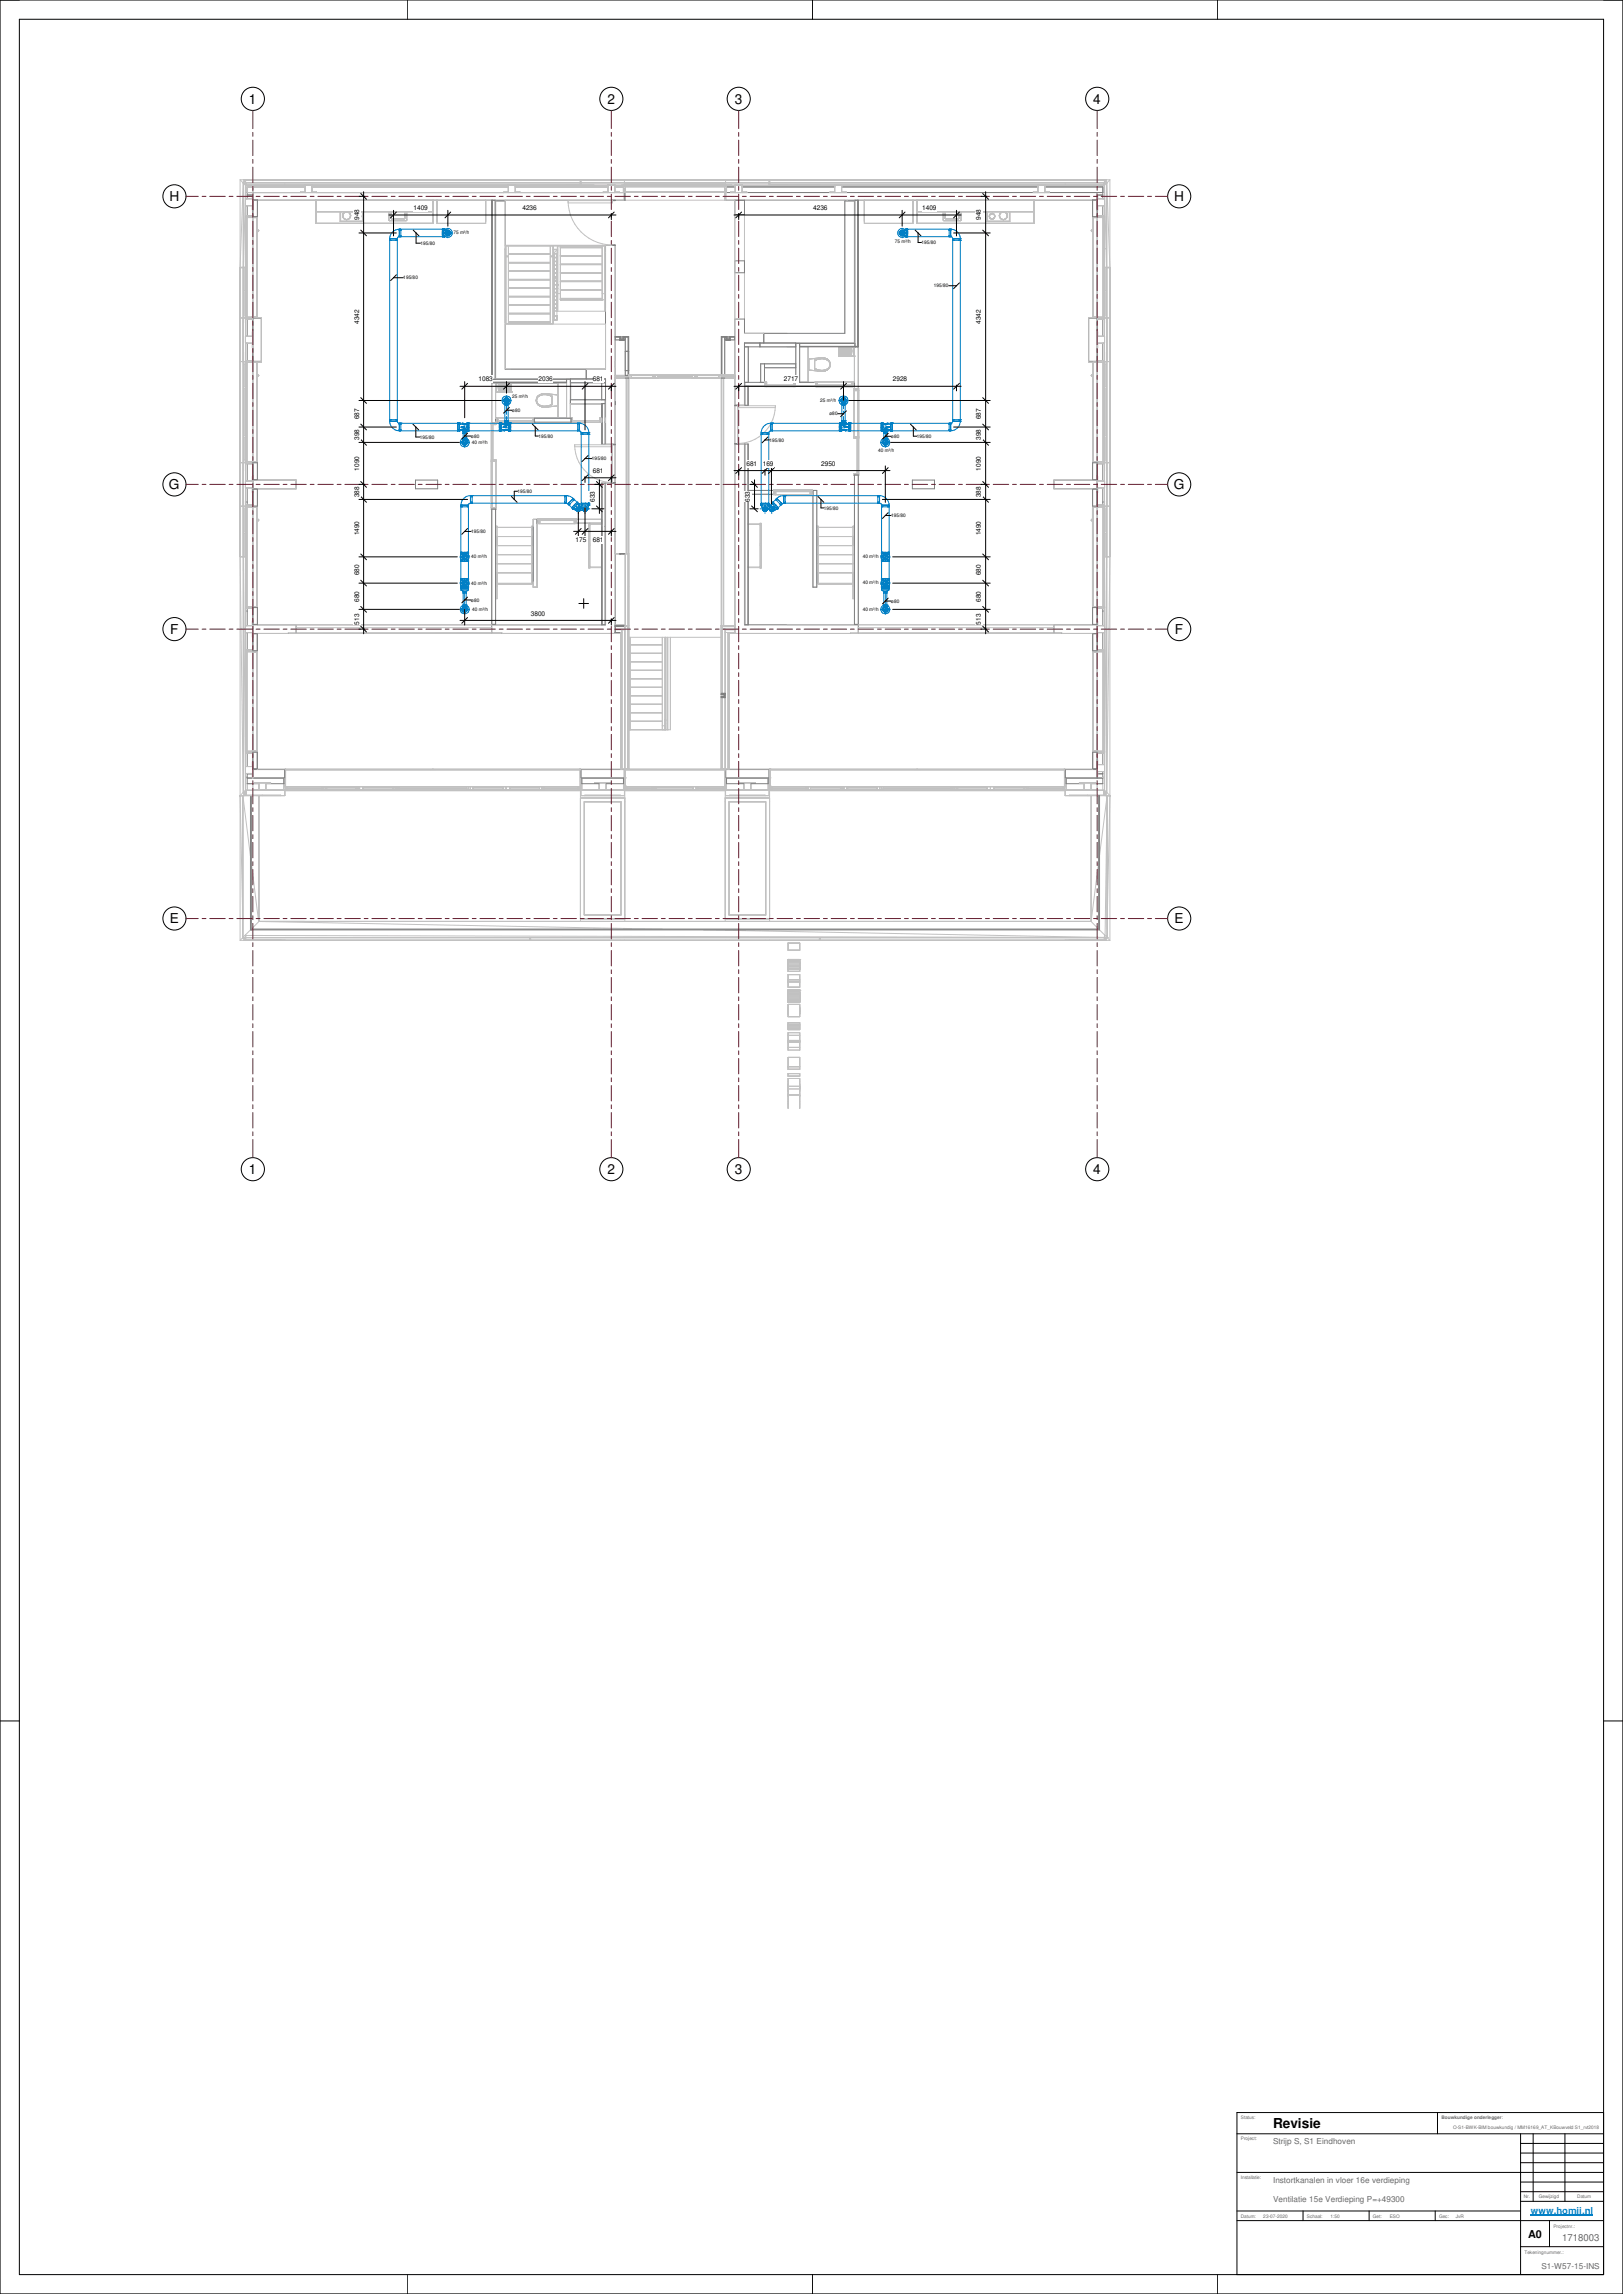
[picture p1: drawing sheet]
<svg xmlns="http://www.w3.org/2000/svg" width="841mm" height="1189mm" viewBox="0 0 841 1189" stroke-linecap="round" stroke-linejoin="round" font-family="sans-serif">
<defs><g id="words">
<g font-size="7.1">
<text x="129" y="54">1</text>
<text x="315" y="54">2</text>
<text x="381" y="54">3</text>
<text x="567" y="54">4</text>
<text x="88" y="104">H</text>
<text x="608" y="104">H</text>
<text x="88" y="253">G</text>
<text x="608" y="253">G</text>
<text x="88" y="328">F</text>
<text x="609" y="328">F</text>
<text x="88" y="478">E</text>
<text x="609" y="478">E</text>
<text x="129" y="608">1</text>
<text x="315" y="608">2</text>
<text x="381" y="608">3</text>
<text x="567" y="608">4</text>
<text x="660" y="1103">Revisie</text>
</g>
<text font-size="5.6" x="792" y="1160">A0</text>
<text font-size="5" fill="#666" x="809" y="1161">1718003</text>
<text font-size="4.9" fill="#007fff" x="793" y="1147">www.homij.nl</text>
<g font-size="4.2" fill="#666">
<text x="660" y="1111">Strijp S, S1 Eindhoven</text>
<text x="660" y="1131">Instortkanalen in vloer 16e verdieping</text>
<text x="660" y="1141">Ventilatie 15e Verdieping P=+49300</text>
<text x="799" y="1176">S1-W57-15-INS</text>
</g>
<g font-size="3.4">
<text x="214" y="109">1409</text>
<text x="271" y="109">4236</text>
<text x="421" y="109">4236</text>
<text x="478" y="109">1409</text>
<text x="186" y="114" transform="rotate(-90 186 114)">948</text>
<text x="508" y="114" transform="rotate(-90 508 114)">948</text>
<text x="186" y="168" transform="rotate(-90 186 168)">4342</text>
<text x="508" y="168" transform="rotate(-90 508 168)">4342</text>
<text x="248" y="198">1083</text>
<text x="279" y="198">2036</text>
<text x="307" y="198">681</text>
<text x="406" y="198">2717</text>
<text x="463" y="198">2928</text>
<text x="186" y="217" transform="rotate(-90 186 217)">687</text>
<text x="508" y="217" transform="rotate(-90 508 217)">687</text>
<text x="186" y="228" transform="rotate(-90 186 228)">398</text>
<text x="508" y="228" transform="rotate(-90 508 228)">398</text>
<text x="186" y="244" transform="rotate(-90 186 244)">1090</text>
<text x="307" y="245">681</text>
<text x="387" y="241">681</text>
<text x="395" y="241">169</text>
<text x="426" y="241">2950</text>
<text x="508" y="244" transform="rotate(-90 508 244)">1090</text>
<text x="186" y="258" transform="rotate(-90 186 258)">388</text>
<text x="508" y="258" transform="rotate(-90 508 258)">388</text>
<text x="308" y="260" transform="rotate(-90 308 260)">633</text>
<text x="389" y="260" transform="rotate(-90 389 260)">633</text>
<text x="186" y="277" transform="rotate(-90 186 277)">1490</text>
<text x="298" y="281">175</text>
<text x="307" y="281">681</text>
<text x="508" y="277" transform="rotate(-90 508 277)">1490</text>
<text x="186" y="298" transform="rotate(-90 186 298)">680</text>
<text x="508" y="298" transform="rotate(-90 508 298)">680</text>
<text x="186" y="312" transform="rotate(-90 186 312)">680</text>
<text x="508" y="312" transform="rotate(-90 508 312)">680</text>
<text x="186" y="324" transform="rotate(-90 186 324)">513</text>
<text x="275" y="319">3800</text>
<text x="508" y="324" transform="rotate(-90 508 324)">513</text>
</g>
<g font-size="2.5">
<text x="235" y="121">75 m³/h</text>
<text x="464" y="126">75 m³/h</text>
<text x="218" y="127">195/80</text>
<text x="477" y="127">195/80</text>
<text x="209" y="145">195/80</text>
<text x="484" y="149">195/80</text>
<text x="265" y="206">25 m³/h</text>
<text x="425" y="208">25 m³/h</text>
<text x="265" y="213">ø80</text>
<text x="430" y="215">ø80</text>
<text x="218" y="227">195/80</text>
<text x="244" y="227">ø80</text>
<text x="279" y="227">195/80</text>
<text x="462" y="227">ø80</text>
<text x="475" y="227">195/80</text>
<text x="245" y="230">40 m³/h</text>
<text x="399" y="229">195/80</text>
<text x="307" y="239">195/80</text>
<text x="455" y="234">40 m³/h</text>
<text x="268" y="255">195/80</text>
<text x="427" y="264">195/80</text>
<text x="462" y="268">195/80</text>
<text x="244" y="276">195/80</text>
<text x="244" y="289">40 m³/h</text>
<text x="447" y="289">40 m³/h</text>
<text x="244" y="303">40 m³/h</text>
<text x="447" y="303">40 m³/h</text>
<text x="244" y="312">ø80</text>
<text x="245" y="317">40 m³/h</text>
<text x="447" y="317">40 m³/h</text>
<text x="462" y="312">ø80</text>
</g>
<g font-size="2.5" fill="#666">
<text x="643" y="1098">Status:</text>
<text x="747" y="1098">Bouwkundige onderlegger:</text>
<text x="753" y="1103">O-S1-BWK-BIM bouwkundig / MM16169_AT_KBouwveld S1_rvt2018</text>
<text x="643" y="1109">Project:</text>
<text x="643" y="1129">Installatie:</text>
<text x="797" y="1139">Gewijzigd</text>
<text x="817" y="1139">Datum</text>
<text x="643" y="1150">Datum:</text>
<text x="655" y="1149">23-07-2020</text>
<text x="677" y="1150">Schaal:</text>
<text x="689" y="1149">1:50</text>
<text x="711" y="1150">Get:</text>
<text x="720" y="1149">ESO</text>
<text x="746" y="1150">Gec:</text>
<text x="754" y="1149">JvR</text>
<text x="805" y="1155">Projectnr.:</text>
<text x="790" y="1168">Tekeningnummer.:</text>
</g>
<text font-size="2.4" fill="#666" x="790" y="1139">Nr.</text>
</g></defs>
<g fill="none" stroke="#c1c1c1" stroke-width=".52">
<path d="M124 93v45M124 93h2M124 93l2 2M126 95v316M126 95l-2 43M126 95h1M126 95h.1M126 95v70M126 95l1 1M126 95v43M126 93l1 2M126 93v2"/>
<path d="M127 93h148M127 93v2M127 93h19M127 96v313M127 96l-1 42M127 95h.1M127 95v1M127 95h-1M127 95v1h198M127 95h445M131 97v3M146 93h-1"/>
<path d="M148 93h153v3M158 96v4M158 100h-2M158 97h-30v3h196M162 96v4M162 100h2M162 97h101M263 96v4M263 100h-2M267 96v4M267 100h2M267 97h48"/>
<path d="M275 93h150M301 95h-174M301 95h.1M301 93v3M301 95h23M303 93h19M315 96v4M315 100h-2M319 96v4M319 100h2M319 97h4M323 99h1"/>
<path d="M323 100v-4h53v4M324 93v3M324 95h.1M324 96h.1M324 96h52M324 98v6M324 99h52M324 96v8M324 97h52M325 96h.1M337 96h.1M362 96h1"/>
<path d="M362 96h.1M363 96h.1M375 96h.1M376 96v8M376 98v6M376 98h.1M376 99h.1M376 96h.1M376 95h.1M376 93v3M376 95h23M376 97h5"/>
<path d="M378 93h19M381 96v4M381 100h-2h8h-2M385 96v4M385 97h48M399 93v3M399 95h.1M399 95h173M433 96v4M433 100h-3h8h-2M436 96v4M436 97h102"/>
<path d="M538 96v4M538 100h-3h9h-3M541 96v4M541 97h30v3M552 93h-153v3M554 93h19M572 95v1h-197M572 95h.1M572 95h1M572 95v1M572 95h2M572 94v1"/>
<path d="M572 96v313M572 96l1 42M573 93l-1 2M573 93h-148M573 93h.1M573 93h2M573 93l1 2M573 95v316M573 95l-1 1M574 95v43l-1-43M574 95l1 43M574 95h-1"/>
<path d="M575 93v45M575 93l-1 2M127 113h.1M127 114h1M127 107h4M127 103h4M127 112h.1M127 113h1M127 112v2M128 113h5M128 113v51M131 113h2"/>
<path d="M131 113v-1h-3v53h3v-1M131 103v-2v8v-2M131 112v53M133 113v52M133 119l1 1h-1M164 110h60M164 104v12h60v-12M176 115h12M176 110v5M178 112v1M178 112a2 2 0 0 1 2-2 2 2 0 0 1 1 3M178 113l2 1"/>
<path d="M179 110h-1v2M180 110a2 2 0 0 1 2 2 2 2 0 0 1-2 2M181 113l-1 1M184 113h1M184 112v1M185 111l-1 1M185 113h1M185 111h1M186 111l1 1M187 113h-1M187 112v1M188 110v5"/>
<path d="M188 115h-12M188 115h.1M202 110v4M202 114h.1M203 110v3M203 113h.1M210 110v3h-7M211 110v4h-9M226 104v12h26v-12M257 104v92h37M294 104a23 23 0 0 0 23 23M294 104h23v1h-23z"/>
<path d="M317 104h-55v23h55M319 104h62v224M323 102h1M376 102h.1M439 104h.1M443 104v74h-29M448 104v12h25v-12M475 110h61M475 104v12h61v-12M489 110v4h9v-4M490 110v3h7M497 110v3"/>
<path d="M497 113h.1M512 115h11M512 110v5M512 115h.1M513 113h1M513 112v1M514 111l-1 1M514 113h1M514 111h1M515 111v1M515 113h.1M515 112v1"/>
<path d="M518 113l2 1M518 111v2M519 110l-1 1M520 110l2 1M521 110h-2l-1 1M521 110l1 1M521 113l-1 1M522 111l-1 2M523 110v5M523 115h.1M565 120l1-1v1zM566 113h3"/>
<path d="M566 113h6M566 113v52M569 112v53M569 103h3M569 107h3M569 103v-2v8v-2M569 113v-1h3v53h-3v-1M571 113v51M572 113h.1M572 114h.1M572 112h.1M572 112v2"/>
<path d="M124 138h3M126 139h.1M126 139h-2v149h2M127 129h1M127 132h1M127 126h1M127 125h1M127 125v1M262 129v38M262 133h1M263 132h22M263 136h22"/>
<path d="M263 127v41M285 133h2M285 127v41M287 127v41h-25v-41h51v34h-24v-34M287 127v2h2v-2M287 133h2M287 140h2M287 136h2M287 137h2M287 129h2v37h-2zM287 132h2M287 138h2"/>
<path d="M287 139h2M287 135h2M287 134h2M289 129l-2 2h2M290 133h22M290 128h22M290 127v28M290 137h22M312 127v28M312 137h-22M314 127v33M319 127v47"/>
<path d="M572 129h.1M572 133h.1M572 125h.1M572 126h.1M572 125v1M572 138h3M573 139h2v149h-2M574 139v26M127 152h1M127 151h1M127 151v1M263 145h22"/>
<path d="M263 149h22M263 158h22M263 154h22M263 140h22M285 141h-22M285 149h-22M287 144h2M287 152h2M287 158h2M287 141h2M287 156h2M287 147h2"/>
<path d="M287 160h2M287 146h2M287 143h2M287 142h2M287 145h2M287 148h2M288 150h.1M289 154h-2M289 148h.1M289 150h.1M289 150h-2M289 148v2"/>
<path d="M289 152h1M290 155h22M290 155h.1M290 150h22M290 142h22M290 146h22M312 152h1M312 155h.1M312 141h-22M312 150h-22M312 146h-22M572 151h.1"/>
<path d="M572 152h.1M572 151v1M124 167v18M126 165v22M127 163h1M127 165h.1M127 178h4M127 174h4M127 163v2M127 164h1M127 165h-3M128 164h5"/>
<path d="M131 165h4v23h-8M131 174v-2v8v-2M133 165v-61h122v115h2v-2v-19h37v19h-17v2h-20M262 168h52v23h-52zM263 163h22M263 167h22M263 162h22M285 167h-22M287 166h2M287 161h2M287 164h2M287 161v3h2"/>
<path d="M321 176h-2v111h7M323 176h1v20M376 176v18M378 176h3M386 173h22M386 165v-61h52v69M388 180v18M394 180h18v9h-18v9M435 180v5M435 180v4M435 180h.1M435 180v4h6"/>
<path d="M435 180h6M441 180h.1M441 180v5M441 180l1 5M442 180h.1M442 180l1 5M442 180v5M443 180h.1M443 180v5M443 180h-8M566 165v-61h-121v98h-2v-2h-1v-2h1v-18M566 164h6"/>
<path d="M569 178h3M569 174h3M569 174v-2v8v-2M569 165h-5v23h8M572 163h.1M572 164h.1M572 165h3M572 165h.1M572 163v2M574 165v22M575 167v18M124 187h3"/>
<path d="M126 187v53M127 189h1M127 188h.1M127 187v2M127 187h.1M128 188v51M131 188h2M131 188v-1h-3v53h3v-1M131 187v1M131 188v52M133 188v52M133 194l1 1h-1"/>
<path d="M133 188v61h20v4h-20v71h179v-51M257 199h.1M257 199h8M257 199v4M258 199l-1 4M258 199h7M258 199h.1M258 199v4M258 199l1 4M259 199v4M259 199h6v4M259 199h5"/>
<path d="M259 199v3M259 200h5M259 200v2M259 200v2v-2M264 200v2h-4M264 200v2h-5M264 200h-5M264 200v2M264 199h-5v3h5M264 199v3M264 199v4M264 199l1 4"/>
<path d="M265 199h-7M265 199v4M265 199h-6M265 199h.1M265 191h49M289 198v19M296 198h16v9h-16zM319 196h7M319 195h7M319 195h62M319 195h8M319 196h62"/>
<path d="M325 196v91M326 195v204M326 196h.1M326 195l55-1v130M326 194h55M326 182v10M326 196v203h-25M327 195v1M327 196h11M338 195v1M338 195h1M339 195v1h21v-1"/>
<path d="M340 196h.1M341 195h18M341 195v1M359 195v1M360 196h.1M360 195h1M361 195v1M361 196h11M372 195h9M372 195v1M374 194h.1M374 196h7"/>
<path d="M374 195h7M374 195v204h25M374 196h.1M374 196v128M375 196v128M376 195v1M386 198v12h-4v20h4v94M396 191h16v7M397 200v-2h-1l1 2h-9M412 198h11v2h-11zM412 198h.1M414 198h-3v2"/>
<path d="M419 198h.1M419 198h-5v-18h5v18M422 191l1 1M422 187h.1M422 187v4l1 1M422 191h1M422 198h20M423 191l1 1M423 186l-1 1M423 192h1M423 186v1M423 187h-1"/>
<path d="M423 192h.1M423 191h.1M423 198v2M424 186h-1M424 186l-1 1M424 192h.1M424 192h1M424 186h.1M424 192h2M425 186h-1M425 185l-6 1v6h6M425 185l-1 1"/>
<path d="M425 185v1M425 192h1M425 192h.1M426 192h.1M426 192h-1M426 185l-2 1M426 185l1 1M426 186h.1M426 186h-2M426 186h2M426 186h-1M426 186h1"/>
<path d="M427 186h1M427 192h-1M427 186h.1M427 192h.1M428 192h.1M428 192h-1M428 186h.1M428 186l1 1M428 191v1M429 191l-1 1M429 187h1M429 191h.1"/>
<path d="M429 191h-1M429 187h.1M430 187v1M430 191h.1M430 191h-1M430 187v2M430 187h.1M430 190h.1M430 190v1M430 188v1M430 189h.1M430 189v1"/>
<path d="M430 189l-1 2M430 188h.1M435 184h6M435 185h.1M435 185h8M435 184h.1M435 184v1M435 181v3h6M435 181h6v3M436 184h4M436 181v3M436 181h4"/>
<path d="M436 181h4v2v-2M436 183l4 1M436 181v2M436 183h4M436 182v1h4M436 182h4v1h-4zM436 183h3zM436 182h3M436 182h2M437 182h1M437 182h-1M438 182h-2h1"/>
<path d="M438 182h-1M438 182v1M438 182l-2 1h2M438 182h.1M438 183h.1M438 182l1 1h-1M438 182h1M439 182v1M439 182h.1M439 182h-1M440 182v1M440 181v2"/>
<path d="M440 181h-4v2h4M440 181v3M440 184h-5M440 181l1 3M441 181h-6v3M441 184h-6h6M441 181v3M441 180v4M441 181h-6M441 184h-6M441 180h-6v4M441 180h-6"/>
<path d="M441 185h.1M441 184h.1M441 198v2M442 185h.1M443 185h.1M566 188h3M566 194l-1 1h1v-1M566 188v61h-20v4h20v71h-158M566 188v52M569 187v1M569 188v52M569 188v-1h3v53h-3v-1"/>
<path d="M571 188v51M572 189h.1M572 187h.1M572 187v2M572 188h.1M574 187v53M575 187h-3M127 200h1M127 201h1M127 200v1M255 220v18M255 219v45"/>
<path d="M257 219v1h-2M257 203h8M257 203h.1M257 219h.1M257 217h20M258 219v-1h18v1M258 217v1M258 203h.1M258 203h7M259 203h6M259 203h5M259 202h5"/>
<path d="M260 200h3v2M260 200v2M260 202h3M260 200h3M260 200v1M260 201h1M260 200h.1M260 201h3l-3 1M261 201h.1M261 201h-1M261 201h1M262 201h-2"/>
<path d="M262 201h.1M262 201h1h-1M262 201h1M263 201h-1M263 200l-1 1M263 200h-3l1 1M263 200v2M264 200h-4v2M264 202l-5 1M265 203h-7M265 203h.1M276 217v1"/>
<path d="M278 208h.1M278 208v1M278 208l1 1M278 207v1M278 207h.1M278 208l1 2M278 209l1 1M278 206v1M278 206h1M279 206l-1 2M279 206l-1 1M279 209h-1"/>
<path d="M279 209v1M279 205l-1 1M279 205v1M279 205h.1M279 210h1M279 210h.1M280 205h-1M280 205h.1M280 210l1 1M280 210h.1M280 210h1M281 204l-1 1"/>
<path d="M281 204l-2 1M281 204h.1M281 205h-1M281 205h.1M281 210h.1M281 211h.1M281 210l1 1M281 211h1M281 204v1M282 204h-1M282 204h1M282 205h-1"/>
<path d="M282 205h1M282 211h.1M282 204h.1M282 204v1M282 211h1M283 210v1M283 210l-1 1M283 204h1M283 211h-1M283 204l6 1M283 204h-1M283 204v1"/>
<path d="M283 204l1 1M283 204l-1 1M284 204h1M284 204h-1M284 204v1M284 211h-1M284 205h1M284 205h-1M284 210v1M284 210l-1 1M284 210h-1M284 204l1 1"/>
<path d="M285 210l-1 1M285 210v1M285 210h-1M285 205h.1M285 205h1M285 204v1M285 205l1 1M285 210h.1M285 210h1h-1M286 205v5h-1M286 209l-1 1M289 210l-6 1"/>
<path d="M296 209h16M296 217h1v2M297 218h14v1M311 218h1M312 219h-16v-10h16v10M312 217h-1v1M312 217v2M314 217h.1M314 219h.1M314 207v23h3v20h-3v74M382 210h20v1h-20zM386 200h.1"/>
<path d="M396 200h16M397 200h14M402 210a20 20 0 0 1-20 20M422 200h20M423 200h19M443 202h2M443 201v26h1M444 202v24M445 202v24M445 201v45M572 201h.1M572 200h.1"/>
<path d="M572 200v1M124 240h3M126 240v22M126 240h1M127 227h1M127 238h1M127 226h1M127 238v2M127 239h1M127 226v1M127 240h.1M133 239h-5"/>
<path d="M255 239h2M255 239v24M255 238h2v26M298 231h19v1h-19zM298 231a20 20 0 0 0 19 19M443 226h2M445 227h-1v19h1M566 239h6M572 227h.1M572 238h.1M572 239h.1M572 226h.1"/>
<path d="M572 240h1M572 240h.1M572 238v2M572 226v1M572 240h3M574 240v22M124 242v18M127 253h4M127 249h4M131 249v-2v8v-2M388 254h13v2h-13M401 256h20"/>
<path d="M401 254h20M402 254v1h18v-1M402 255v1M420 255v1M421 254h2v50h-2v-48zM443 246h2v78h-2zM444 245h-1v1M569 253h3M569 249h3M569 249v-2v8v-2M575 242v18M124 262h3"/>
<path d="M126 262v149M127 275h1M127 276h1M127 263h.1M127 264h1M127 260h1M127 275v1M127 262v2M127 262h.1M128 263v51M131 263v-1h-3v53h3v-1M131 263h2"/>
<path d="M131 262v53M133 263v52M133 263h-6M133 269l1 1h-1M255 263h2M255 264h2v60h-2zM257 273h1v37h-1M258 278h18M258 273h18M276 269h3v2h-1v33h-2zM276 273v30h-18M279 271h20"/>
<path d="M279 269h20M279 269v1h19v-1M280 270v1M298 270v1M305 271v23M305 271v23h1M306 271l6 1zM306 272v22M306 271h.1M306 272h-1M312 269h-14v2h14M314 273h.1"/>
<path d="M388 271l6 1zM394 271v23M394 272h.1M394 272v22M423 273h1v30h18M424 278h18M424 273h18M443 273h-1v37h1M565 270l1-1v1zM566 263h6M566 263h3M566 263v52"/>
<path d="M569 262v53M569 263v-1h3v53h-3v-1M571 260h1M571 263v51M572 275h.1M572 276h.1M572 264h.1M572 262h.1M572 262v2M572 263h.1M572 275v1M572 260h-1"/>
<path d="M574 262v26M575 262h-3M124 289v198M124 289h3M124 289l2 122M126 289v122M126 288h.1M126 289l1 120M257 300h1M258 292h18M258 287h18M258 297h18"/>
<path d="M258 283h18M276 300h.1M305 294h1M306 282v1M312 294h-6h6M319 285h.1M324 287v37h2M388 294h6zM394 294h.1M423 300h1M424 292h18M424 297h18"/>
<path d="M424 287h18M424 283h18M442 300h1M572 289h3M573 289l-1 120M574 289v122M575 289l-1 122M575 289v198M127 302h1M127 301h1M127 313h1M127 315h.1"/>
<path d="M127 317h1M127 301v1M127 313v2M127 314h1M128 314h5M128 317h-1M257 304h1M258 302h18M276 302h.1M326 304h.1M423 302h1M424 302h18"/>
<path d="M442 304h1M566 314h6M571 317h1M572 302h.1M572 301h.1M572 313h.1M572 314h.1M572 315h.1M572 301v1M572 313v2M127 338h.1M127 337h.1"/>
<path d="M127 328h4M127 324h4M127 339h1M127 337v2M128 338v51M131 338v-1h-3v53h3v-1M131 338h2M131 324v-2v8v-2M131 337v52M133 338h-6M133 328v71M149 328h111"/>
<path d="M153 328v-3h102v3M319 326h5M319 324h5M322 328h-189v71h15v9h153v-9M322 328v71M325 325h-1v74M325 324v55h1M326 324l-1 75M326 330h48M326 330v48M327 330v48M327 339h16"/>
<path d="M327 334h16M343 330v48M345 330v48M346 330v48M347 330v48h-21M374 324h7M374 325h7M374 324v75M374 326h7M374 325v74M376 326v73M376 328h5"/>
<path d="M376 326h5M377 328v71M377 328h4M378 328h188v71h-14v9h-153v-9M378 328v71M441 328h109M445 328v-3h101v3M566 338h6M566 328v71M566 338h3M569 328h3M569 337v52"/>
<path d="M569 324h3M569 324v-2v8v-2M569 338v-1h3v53h-3v-1M571 338v51M572 339h.1M572 337h.1M572 338h.1M572 337v2M127 351h1M127 350h1M127 350v1M327 352h16"/>
<path d="M327 343h16M327 347h16M327 356h16M374 360h1v1h-1M572 351h.1M572 350h.1M572 350v1M127 377h1M127 376h1M127 376v1M326 373h1M327 361h16"/>
<path d="M327 365h16M327 369h16M327 374h16M343 376h2M345 373h.1M572 377h.1M572 376h.1M572 376v1M127 390h.1M127 388h1M127 397h4M127 389h1"/>
<path d="M127 388v2M128 389h5M131 397v-2v8v-2M131 390h.1M148 399v9M148 399h153M223 399h.1M224 398v1M226 399h.1M301 399h.1M301 399v9M324 399v-73h-2v73"/>
<path d="M324 399h52M324 399v10M399 399h153M399 399h.1M474 399h.1M475 398v1M477 399h.1M552 399v9M569 390h.1M569 396h3M569 400h3M569 396v-2v8v-2"/>
<path d="M572 388h.1M572 389h-6M572 389h.1M572 390h.1M572 388v2M126 413h-2l2 64M126 411h1M126 411v1M126 411h.1M126 412h.1M127 412h19M127 401h4"/>
<path d="M127 409v2M127 409v1M127 409l-1 2M127 403h1M127 411h.1M127 411l-1 1M127 410v1M127 410l-1 1M127 411v1M127 412v-2h445v2M128 410v-4h3v4M130 412v66"/>
<path d="M131 409h3M133 409h.1M133 409v1M133 409h1M134 406h-2h8h-2M134 412v66M134 406v4M136 412h.1M138 409h11M138 406v4M138 409h10M148 409v3h-24l2-1"/>
<path d="M148 410h153v68M148 404h-1v5M148 409v1M148 409v-11h153v11M148 408v1M149 408h18M149 408v2M149 409h18M167 409h1M167 408v2M168 409h37M168 408v2"/>
<path d="M169 409h.1M169 408h17M169 409h17M169 408h.1M169 408v1M185 409h1M185 408h1M185 408v1M186 409h.1M186 408h.1M186 408v1M188 409h.1"/>
<path d="M188 408h.1M188 408v1M188 408h16M188 409h16M204 409h.1M204 408h.1M204 408v1M205 409h2M205 408v2M206 409h.1M206 408v1M206 408v2"/>
<path d="M207 408h35M207 409h35M207 408v2M242 409h2M242 408v2M243 408v2M244 408v2M244 409h37M245 409h.1M245 408h.1M245 408v1M245 408h16"/>
<path d="M245 409h16M261 409h.1M261 408h.1M261 408v1M262 408v1M264 409h.1M264 408h16M264 409h16M264 408h.1M264 408v1M280 409h.1M280 408h.1"/>
<path d="M280 408v1M281 409h1M281 408v2M282 408h18M282 409h18M282 408v2M300 408v2M300 408v1M300 409h10M301 409v1M301 414h23M301 404v5"/>
<path d="M301 409v3h23v-3M303 416h19v58h-19zM303 412h19M310 409h-10M310 406h-2h8h-2M310 406v4M314 409h11M314 406v4M314 409h10M324 404h-1v5M324 407h.1M324 409v1"/>
<path d="M324 408v-9h52v9M324 403h.1M324 408h52M324 408v1M325 408h14M325 408v2M325 409h14M338 409h1M338 408v2M339 409h22M339 408v2M340 409h.1"/>
<path d="M340 408h.1M340 408v1M340 408h19M340 409h19M359 409h.1M359 408h.1M359 408v1M361 409h1M361 408v2M362 408h13M362 408v2M362 409h13"/>
<path d="M375 408v2M375 408v1M375 409h10M376 407v-8v10M376 409v1M376 414h23M376 404v5M376 409v3h23v-3M378 416h19v58h-19zM378 412h19M385 409h-10M385 406h-2h8h-2"/>
<path d="M385 406v4M389 409h11M389 406v4M389 409h10M399 409v1M399 408v-4h-1v5M399 409v-11h153v11M399 403h.1M399 407h.1M399 408v1M400 408h18M400 409h18"/>
<path d="M400 408v2M418 409h1M418 408v2M419 409h37M419 408v2M420 409h.1M420 408h.1M420 408v1M420 408h17M420 409h17M436 408h1v1h-1M436 408v1"/>
<path d="M437 408v1M439 409h.1M439 408h15M439 409h15M439 408h.1M439 408v1M455 408v1M456 409h2M456 408v2M457 408v1M457 409h.1M457 408v2"/>
<path d="M458 408h35M458 408v2M458 409h35M493 408v2M493 409h2M494 408v2M495 409h37M495 408v2M496 408h16M496 408v1M496 409h.1M496 408h.1"/>
<path d="M496 409h16M512 409h.1M512 408h.1M512 408v1M513 408v1M515 409h.1M515 408h.1M515 408v1M515 409h16M515 408h16M531 409h.1M531 408h.1"/>
<path d="M531 408v1M532 409h1M532 408v2M533 408h18M533 408v2M533 409h18M551 408v2M551 409h11M551 408v1M552 409v1M552 404v5M552 410h-153v68"/>
<path d="M552 409v3h23l-1-1M562 409h-11M562 406h-3h9h-3M562 406v4M564 412h.1M565 409h1M565 412v66M565 409h4M565 406v4M566 409h.1M566 409v1M569 410v-4h2v4"/>
<path d="M569 409h.1M569 412v70M571 403h1M572 411l1 1h-19M572 410v1M572 410l1 1M572 411h.1M572 411l1 1M572 411h2M572 409v2M572 409v1M572 409l1 2"/>
<path d="M573 412h.1M573 411h-1M573 411h1M574 411l-1 1M574 412v74M574 412l-4 31M574 412l-1 73M574 413h1l-1 64M130 444l-4-32v74M130 447l4 31M569 447l-4 31M134 478l-4 4h439"/>
<path d="M134 478l209 4M134 478h.1M301 476h23M324 478v-68h52v68M376 476h23M565 478h.1M565 478h-431M565 478l4 4M124 487h2M126 486l-2 1M126 486h448M126 486h.1"/>
<path d="M126 486h1M126 486v1M127 486h-1M127 485l-1 1M127 485l447 1M127 486l-1 1M127 484v2M127 486h.1M127 486v1zM130 482l-3 3M275 486v1h-148M275 486v1h150v-1"/>
<path d="M365 482l209 4M408 498h6M408 489h6v3h-6zM408 500h6M408 499h6M408 497h.1M408 497v6h6v-6M408 497h6M414 497h.1M414 497h-6M425 486v1M425 487h.1"/>
<path d="M425 487h148M570 482l3 3M572 486l1 1zM572 486h.1M572 486l1 1M572 484v2M573 485l1 1M573 487h2M573 486v1M574 486h.1M574 486l1 1M574 485v1"/>
<path d="M408 513h.1M408 505h6v7h-6zM408 513h6v6h-6zM408 519h6M408 518h6M408 517h6M408 516h6M408 515h6M408 514h6M408 513h6M408 509h6M408 508h6"/>
<path d="M408 502h6M408 501h6M414 513h.1M408 521h6v6h-6zM408 530h6v4h-6zM408 535h6v9h-6zM408 540h6M408 539h6M408 537h6M408 531h6M408 533h6M408 532h6"/>
<path d="M408 548h6v6h-6zM408 556h6v2h-6zM408 553h6M408 543h6M408 574v-15h6v15M408 567h6M408 564h6M408 563h6"/>
</g>
<g fill="none" stroke="#7f7f7f" stroke-width=".52">
<path d="M131 100v12h2v-8h-2M324 98v6M381 97h-5v3M385 97h48M436 97h102M541 97h30v6M569 100v12h-3v-8h3M571 100h-195v4h193M127 113h.1M127 112h.1M127 112v1M128 103v-3h195v4h-192"/>
<path d="M128 101h3M128 107v5h3M131 113h2h-2M255 104v115h2v-21M255 104v94M257 104v93M317 104h2M318 104h.1M319 104h.1M381 104v7h5v-7M443 104v76M445 104v76"/>
<path d="M445 104v98h-2v-22M569 101h2M569 113h-3h3M571 107v5h-2M572 112v1M317 127h2v104l-2-1M318 127h.1M319 127h.1M319 127h-5v64h-52v-87h-5v92h57v34h5M381 135h5v6h-5zM127 165h.1M128 178v9h3"/>
<path d="M131 165h-3v9M131 165h4v22h-4zM133 164h.1M133 164l-2 1M319 175h3M319 174h3v2M319 176h5M321 174v2h2v-2M321 174v2M322 176h1M323 174v2M323 175h3"/>
<path d="M324 175v20h2v-21h-3v2M326 174v21M374 175h3M374 174v20M376 175v19M376 174v2h2v-2M376 174v2M377 176v-2h-3v20M377 176h1M378 176v-2h3v2h-5M378 174v2M378 175h3"/>
<path d="M386 180h26M388 180v18M394 178v2M396 173v5M412 178h31M412 178v20h2v-20M414 180h31M564 165h5v22h-5zM566 164h.1M566 164l3 1M569 165h2v9M571 178v9h-2"/>
<path d="M572 165h.1M127 188h.1M127 187v1M127 187h.1M131 188h2h-2M255 198h39M294 197v20M296 196v21M296 198h18M296 197h-41M304 191v5M312 198v9"/>
<path d="M324 192h2M324 182h2M324 196h2M374 196h2M386 198h11v2h-11M386 198v12h2v-10M396 189v9M396 191h16M412 198h11v2h-11zM412 189h-18v9M443 198h-1v2h1M569 188h-3h3"/>
<path d="M572 188h.1M257 217v2M277 217h19v2h-19zM296 207h18M296 209h18M312 209v21M314 207v23h-2v-21M381 210h5v-32h57v-74h-5v69h-52v-8h-5v45h1M388 200v10M127 240h.1M133 239h.1M133 239l-2 1"/>
<path d="M381 230h5v94h59v4M382 230h-1v98h60M388 230v94M566 239l3 1M566 239h.1M572 240h.1M128 253v9h3M131 240h-3v9M131 249h22v4h-22M131 249h2v-9h-2v22h2v-8h-2M215 249h12v4h-12zM312 250v74"/>
<path d="M317 250h2v78M319 250h-5v74h-59v4M388 254h13v2h-13M421 254v50h2v-50h-2v2M443 246h2v78h-2zM473 249h11v4h-11zM569 240h2v9M569 249h-23v4h23M569 249h-3v-9h3v22h-3v-8h3M571 253v9h-2M127 263h.1M127 262v1"/>
<path d="M127 262h.1M131 263h2h-2M255 264h2v60h-2zM278 269v35h-2v-35h3v2h-1M312 269h-14v2h14M569 263h-3h3M572 263h.1M321 287h2h-2M127 315h.1M131 315h-3v9M133 314h.1M133 314l-2 1"/>
<path d="M566 314l3 1M566 314h.1M569 315h2v9M572 315h.1M128 328v9h3M131 338h2M131 328h2M131 324h22v4M131 328h18M131 324h2v-9h-2v22h2M133 338h.1M133 328v9"/>
<path d="M312 324v-74h2v74M319 326h3v2h-3M319 324h7h-7M322 328h-62M322 328h-3M324 325v1h-5M325 324l-6 1M386 324v-94h2v94M550 328h19M566 328v9M566 338h.1M566 338h3"/>
<path d="M566 328h3M569 324h-23v4M569 324h-3v-9h3v22h-3M571 328v9h-2M374 360h2M375 360v1M376 360h-2v-1h2v3h-2v-1h1M376 360v2M374 361h1M374 361h2M131 390h2M131 389h2"/>
<path d="M131 390h-3v7M133 390h-2v8h2M133 390v8M301 399h22v4h-22zM376 399h22v4h-22zM566 390v8M566 390h3M566 390h3v8h-3M566 389h3M569 390h2v6M571 400v6h-6M128 401v5h6"/>
<path d="M128 401h3M131 403v-4h16v4h-19M147 403v3h-9M301 403v3h9M323 403v3h-9M376 403v3h9M398 403v3h-9M552 403v3h10M569 401h2M571 403h-19v-4h17v4M130 482h440M569 482v-70h1v70h-440v-70v70"/>
</g>
<g fill="none" stroke="#007fc0" stroke-width=".52">
<path d="M207 119h.1M207 119h23M207 119a5 5 0 0 0-5 5M207 119v4h1v-4M229 119h.1M229 119v4h1v-4M230 119h.1M230 119l2 1M231 119h.1M231 119a2.3 2.3 0 0 1 3 0 2.3 2.3 0 0 1 0 3 2.3 2.3 0 0 1-3 1M231 119l-1 2 1 2M231 120h.1"/>
<path d="M231 120v1M231 120v2M231 120h1l1 1M231 119l1 1M232 120h-1M232 120h.1M232 119h.1M232 118v5M232 119a1.4 1.4 0 0 0-1 1 1.4 1.4 0 0 0 1 2M232 119l1 1M232 119v1M232 120h1"/>
<path d="M233 120h.1M233 120l-2 1M233 120v1M467 120h-1M467 120h.1M467 118v5M467 119h1M467 119a1.4 1.4 0 0 0-1 2 1.4 1.4 0 0 0 2 1M467 120h1M467 119v1M467 119h.1M468 120h.1"/>
<path d="M468 120h-1M468 120l-1 1M468 119v1M468 120v2M468 120v1M468 119h.1M468 120l1 1M468 120l-1 2M468 120h1M469 119h-1M469 119h.1M469 119l-2 1"/>
<path d="M469 119a2.3 2.3 0 0 0-3 0 2.3 2.3 0 0 0 0 3 2.3 2.3 0 0 0 3 1M469 119l1 2-1 2M469 119h24M470 119h.1M470 119v4v-4M492 119v4h1v-4M493 119h.1M493 119a5 5 0 0 1 5 5M202 125h.1M202 124h.1M202 124v94M202 124h4v1h-4"/>
<path d="M230 121h5M230 123h.1M230 123h-23h-1v95l1 1M231 123h-1M231 121h.1M231 123h.1M231 121h2M231 121v1M231 121l1 1 1-1M231 122h1M231 122h.1M231 122l-1 1"/>
<path d="M232 122h.1M232 121v1M232 121h.1M232 122h-1M232 120v1M232 122l-1 1M233 122h-1M233 122h.1M233 121h.1M233 121v1M465 121h5M466 121h.1"/>
<path d="M466 120v1M466 121h3M466 120h.1M466 121l1 1M466 121h1M467 121v1l1-1M467 121h.1M467 122h.1M467 121h-1M467 122h1M468 122h-1M468 122h.1"/>
<path d="M468 121h-1M468 121h.1M468 121v1M468 122h1M468 121h1M469 121h-1M469 121l-1 1M469 121h.1M469 120v1M469 122v1M469 122l24 1 1 1M469 122h.1"/>
<path d="M469 123h.1M494 125h4M494 124v94M494 124h4M498 125h.1M498 124h.1M498 124v94M202 218h.1M202 218a5 5 0 0 0 5 5h32M202 217h.1M202 217h4v1h-4M207 219h33"/>
<path d="M207 219v4h1v-4M207 219h.1M208 219h.1M237 219h.1M237 219v4h1v-4M237 219h1M238 220h2M238 219h.1M238 220h.1M240 220h2M240 219h.1M240 219v1"/>
<path d="M240 220h.1M240 219h1M242 219v1M242 219h18M242 219h.1M242 220h.1M242 219h1v4h-1zM242 219v4M243 219h.1M259 219h.1M259 219v4h1v-4M259 219h1"/>
<path d="M260 219h.1M260 220h.1M260 219v1M260 208h5M260 220h2M260 219l1 1M261 220h.1M261 207v1M261 208h.1M261 208l1 1M261 207h.1M261 208h1"/>
<path d="M261 220h1M261 208l1 1 1-1M261 207h1h1M262 220h.1M262 207h-1M262 208v1M262 218h1v1M262 219h1M262 218h.1M262 219h.1M262 219l-1 1M262 207h.1"/>
<path d="M262 210h.1M262 209h.1M262 209h1M262 208h.1M262 206v1M262 207v-1v1M262 206h.1M262 219v1M262 206h1M262 206l1 1M262 207v1v11M262 207l1 1"/>
<path d="M262 206l-1 1M262 216v2M262 213v2M262 207v1M262 219v2M262 205v7M263 220h.1M263 220h1M263 206h.1M263 206v1M263 219h.1M263 219v1"/>
<path d="M263 209h.1M263 207h.1M263 208v11M263 208h.1M263 207h1M263 210h.1M263 207l-1 1M263 209v1h-1M263 208v1M263 207l1 1M263 208h1M263 207v1"/>
<path d="M263 219h1M264 208h-1M264 207h.1M264 208h.1M264 207v1M264 219h.1M264 219l-1 1M264 208l-1 1M264 219h37a5 5 0 0 1 4 5v38M264 220h.1M264 219v4M264 219h1"/>
<path d="M265 219h.1M265 219v4h-1M299 219v4h1v-4M299 219h.1M300 219h.1M399 219h.1M399 219h37M399 219v4h1v-4M399 219a5 5 0 0 0-5 5M400 219h.1M435 208h5M435 219h.1"/>
<path d="M435 219v4h1M435 219h1M436 219h.1M436 219v4M436 220h1M436 208h.1M436 207v1M436 220h.1M436 207h.1M436 208v1M436 219v1M436 209h.1"/>
<path d="M436 207v1v1M436 218h.1M436 218h2M436 209h2M436 219h2M436 208v11M436 209h1M436 210h.1M436 219l1 1M436 206v1M436 206h.1M436 219h1"/>
<path d="M437 207h1M437 220h.1M437 220h-1M437 219h.1M437 219v1M437 206l-1 1M437 206h.1M437 206l1 1M437 208h.1M437 207h.1M437 207l1 1v11M437 207l-1 1"/>
<path d="M437 216v2M437 213v2M437 207v1M437 206h1M437 219v2M437 205v7M438 206h-2M438 206v1M438 220h-1M438 219h.1M438 206h.1M438 219v1"/>
<path d="M438 207h.1M438 209h-1M438 209h.1M438 210h.1M438 218h.1M438 220h.1M438 207l-2 1M438 218v1M438 209v1h-2M438 208h.1M438 208l-1 1-1-1M438 207v1"/>
<path d="M438 208v1M438 207v2M439 220h.1M439 220h-1M439 219v1M439 219h.1M439 220h1M439 220h-2M440 219h.1M440 219l-1 1M440 220h.1M440 219v4h1v-4"/>
<path d="M440 219h1M441 219h.1M457 219h.1M457 219v4v-4M457 220h3M457 220h.1M458 219v4M458 219h.1M458 219v1M458 219h-19M460 219h33M460 219h-2"/>
<path d="M460 219h.1M460 219v1M460 220h.1M460 220h2M462 220h.1M462 219h.1M462 219v4v-4M492 219v4h1v-4M492 219h.1M493 219h.1M494 218h4M494 217h4"/>
<path d="M494 218l-1 1M498 218h.1M498 218a5 5 0 0 1-5 5h-32M498 217h.1M238 223h1M238 221h4M238 223h.1M238 229h5M239 223h-1M239 223h.1M239 221h.1M239 221h1"/>
<path d="M239 229l1 1M240 229h.1M240 230h.1M240 229v1M240 223h-1M240 229h-1M240 223h.1M240 221h.1M240 230l1 1M240 229l1 1 1-1M240 229l1-1 1 1M240 227h.1"/>
<path d="M240 227h2M240 228v1M240 225h.1M240 225h2M240 228h.1M240 228h2M240 224h2M240 224v5M240 224h.1M240 228l-1 1M240 229h1M240 227a2.3 2.3 0 0 0-1 4 2.3 2.3 0 0 0 4 0 2.3 2.3 0 0 0-1-4"/>
<path d="M240 228h1h-1M240 230h1M240 230v1M240 231h.1M240 222v1M240 222l-1 1M240 222h.1M241 222l-1 1M241 222h.1M241 222h-1M241 229h.1M241 228h.1"/>
<path d="M241 225v7M241 230h.1M241 221v3M241 222v1M241 231h.1M241 223h.1M241 223h1M241 223l1 1M241 230v1M241 228h1M242 228h-1h1M242 230h-1"/>
<path d="M242 230h-2M242 228v1M242 224h.1M242 223h.1M242 228h.1M242 230h.1M242 224v5M242 229h-1M242 227h.1M242 225h.1M242 228l-2 2M242 229h.1"/>
<path d="M242 230l-1 1M242 223h19M242 223v1M242 229v1M260 223h1M260 221h4M260 223h.1M261 221h.1M261 223h.1M261 223h3M261 221h1M262 221h.1"/>
<path d="M262 221h-1M262 223h-1M262 220v1M262 223h1M262 220h1M263 220l-1 1M263 223h.1M263 223h1M264 223h-1M264 223h.1M264 223h36l1 1M301 224v38"/>
<path d="M301 224h4M301 225h4M305 225h.1M305 224h.1M305 224v1M394 224h.1M394 224l1 38M394 224h4M394 225h.1M394 225h4M398 224v38M436 223h.1"/>
<path d="M436 221h4M436 223h2M436 223h-37l-1 1M437 223h1M437 220v1M437 221h.1M438 223h.1M438 221h.1M438 221h1M438 223h2M438 223h20M439 221h.1"/>
<path d="M440 223h.1M456 229h5M457 229l1 1M457 223h1M457 221h5M457 229h.1M457 223h.1M457 230h.1M457 229h1M457 230h1M458 229v1M458 229h-1"/>
<path d="M458 223h.1M458 230h.1M458 229h.1M458 230l1 1M458 229l1 1 1-1M458 228v1M458 227h.1M458 227h2M458 225h.1M458 225h2M458 224h2M458 228h.1"/>
<path d="M458 228h2M458 223v1M458 224h.1M458 228l-1 1M458 228h1h-1M458 230h1M458 223v6h1h1M458 230v1M458 231h.1M459 222l-1 1M459 222v1M459 222h.1"/>
<path d="M459 229h.1M459 230h.1M459 225v7M459 228h.1M459 228h-1M459 221v3M459 228h1M459 231h.1M459 222l2 1M459 223h.1M459 230v1M459 223h1"/>
<path d="M460 228v1M460 230h-1M460 228h.1M460 223h.1M460 224h.1M460 221h.1M460 227h.1M460 225h.1M460 224v5M460 230h.1M460 228l-2 2M460 229l-1-1-1 1"/>
<path d="M460 229h.1M460 223h1M460 229v1M460 230l-1 1M461 223h.1M461 223h1M462 223h.1M244 257h50l3 1M244 257a5 5 0 0 0-5 5M244 257h.1M244 257v4M245 257h.1"/>
<path d="M245 257v4M293 257h.1M293 257v4M297 259l-2 2M297 258v1M297 258h.1M297 258l1 1M298 259l-3 2M298 259l1 1M298 259h.1M402 259l-1 1M402 259h.1"/>
<path d="M402 259l2 2M403 258l-1 1M403 258h.1M403 258v1M403 259h.1M403 259l2 2M406 257h50a5 5 0 0 1 5 5M406 257h-2l-1 1M406 257h.1M406 257v4M407 257h.1M407 257v4"/>
<path d="M455 257h.1M455 257v4M456 257h.1M456 257v4M239 263h4M239 262v44M239 262h4M239 262h.1M243 262v44M244 261h49M244 261l-1 1M293 261h1"/>
<path d="M294 261l2 2M294 261l1 1M294 261h.1M295 261h-1M295 261h.1M295 262h.1M295 261v1M296 263l1 1M296 263h.1M297 263h-1M297 264h9M297 264h.1"/>
<path d="M297 262h.1M297 264h1M297 263h.1M297 263v1M298 264h.1M298 263h-1M298 262h-1M298 263h.1M298 261v1M298 262l1 1M298 264l1 1M298 264h1"/>
<path d="M298 261l-1 1M299 264h.1M299 264v1M299 265h.1M299 261l-3 2M299 263l-1 1 1 1M299 260v1M299 263v1M299 260h.1M299 260l1 1M299 261l-1 2M299 261v1"/>
<path d="M299 263h.1M299 265h1M299 261h.1M299 263l1 1M300 264h.1M300 263l-1 1M300 263h-1M300 261h-1M300 261h.1M300 261v5M300 261v2M300 263h.1"/>
<path d="M300 261l1 2M300 265h.1M300 262h.1M300 263h1M301 263h.1M301 263h-1M301 263l-2 2M301 264h.1M301 264l-1 1M301 263v1M301 262h4M301 261h4"/>
<path d="M301 261h.1M301 262l1 1M301 262h.1M302 263v1M302 263h.1M302 264h.1M302 264v1M302 265h1M302 263h1M303 265h.1M303 263l-1 1M303 263h.1"/>
<path d="M303 261v5M303 263h-1M303 263h1M303 264h.1M303 263l1 1M304 263h.1M304 263v1M304 265h-1M304 263h-1M304 264h.1M304 263l-2 2M304 264v1"/>
<path d="M304 264l-1 1M305 263h-1M305 263h.1M305 263l-1 1M305 262v1M305 262h.1M305 261h.1M305 261v1M394 262h.1M394 262h4M394 261h.1M394 261h4"/>
<path d="M394 262h1M395 262h.1M395 261h.1M395 262v1M395 263h.1M395 263v1M395 264h.1M395 264v1M395 264l1 1M395 265h1M396 263h.1M396 265h.1"/>
<path d="M396 263l-1 1M396 265h1M396 264h.1M396 261v5M396 263h1M397 263l1 1M397 265h.1M397 263h.1M397 263v1M397 263h1M397 263h-1M397 263l-1 2"/>
<path d="M398 263v1M398 264l-1 1M398 264h.1M398 263h.1M398 262v1M398 262h.1M398 261h.1M399 264h.1M399 263v1M399 263h.1M399 264v1M399 265h.1"/>
<path d="M399 265h1M399 263h1M399 262h.1M400 262l-1 1M400 264h-1M400 265h.1M400 262h.1M400 264h.1M400 261l-1 2M400 263h.1M400 263l1 1M400 261h.1"/>
<path d="M400 261v5M400 261l-1 1M400 263l-1 1M400 261h1M400 263l1 1v1M400 264l1 1M400 260v1M401 260h.1M401 261l1 2M401 261v1M401 265h-1M401 260l-1 1"/>
<path d="M401 264h.1M401 265h.1M401 264v1M401 260l2 3M401 263l-2 2M401 263h.1M401 261h.1M401 261l1 1M401 262v1M402 261v1M402 262h.1M402 264h-1"/>
<path d="M402 263h.1M402 264h.1M402 262h1M402 263h1M403 263v1M403 263h.1M403 264h-1M403 264h.1M403 264h-9M404 261h.1M404 261l1 1M405 261v1"/>
<path d="M405 262h.1M405 261h.1M405 261l-2 3M406 261h50M406 261h-1M456 261l1 1M457 263h4M457 262v44M457 262h4M461 262v44M238 289h5M239 290h4"/>
<path d="M239 287h4M239 300h4M239 291h4M239 286h4M240 289h.1M240 289v1M240 288v1M240 288h.1M240 287v1M240 289l1 1 1-1M240 288h1h1M240 290h2"/>
<path d="M240 288h2M240 290h1M240 290a1.4 1.4 0 0 1 0-2 1.4 1.4 0 0 1 2 0 1.4 1.4 0 0 1-1 2M241 287l-1 1M241 289h.1M241 286v5M241 300v5M241 287l1 1M242 288h.1M242 290h-1M242 288v1M242 289h.1"/>
<path d="M242 288l-2 1M242 289v1M242 287v1M456 289h5M457 290h4M457 300h4M457 287h4M457 286h4M457 291h4M457 289l1 1M457 289h1M457 288v1"/>
<path d="M458 289h.1M458 289v1M458 288l-1 1M458 288h.1M458 287v1M458 288v1M458 289l1 1 1-1M458 288h1h1M458 290h1M459 287l-1 1M459 289h.1M459 286v5"/>
<path d="M459 300v5M459 287v1M459 287l1 1M459 290h.1M460 288h.1M460 290h-1M460 289h.1M460 288v1M460 288l-2 1M460 289v1M460 287v1M460 288l-1-1-1 1-1 1"/>
<path d="M460 289l-1 1M238 302h5M238 316h5M239 305h4M239 301h4M239 304h4M239 306h1M239 306h4M239 316l1 1M239 316h1M240 316h.1M240 302h.1"/>
<path d="M240 302v1M240 315v1M240 302v2M240 306h.1M240 315l-1 1M240 316v1M240 315h.1M240 301v1M240 317h1M240 302l1-1 1 1M240 316l1 1 1-1M240 302l1 1 1-1"/>
<path d="M240 317h.1M240 315h1h1M240 314a2.3 2.3 0 0 0-1 3 2.3 2.3 0 0 0 4 0 2.3 2.3 0 0 0-1-3M240 306v9M240 306h2M240 314h.1M240 314h2M240 314v1M240 307h2M240 315l1 1M240 315h2M240 303h1"/>
<path d="M241 315h-1M241 317h.1M241 301h-1M241 314l-1 1M241 302h.1M241 316h.1M241 307v11M241 315h.1M241 314l1 1M241 315h1M241 301h1M242 317h-1"/>
<path d="M242 301h-2M242 301v1M242 303h-1M242 315h.1M242 306v9M242 315l-1 1M242 317h.1M242 314h.1M242 314v1M242 315v1M242 316h.1M242 302h.1"/>
<path d="M242 316v1M242 315l-2 2M242 303h.1M242 302l-2 1M242 302v2M242 306h.1M242 302v1M243 306h-1M456 302h5M456 316h5M457 305h4M457 301h4"/>
<path d="M457 304h4M457 306h4M457 306h1M457 302l1 1 1 1 1-1M457 316l1 1M457 316h1M457 302h.1M457 302l1 1M457 302h1M457 316h.1M458 302v2M458 302h-1"/>
<path d="M458 316h.1M458 315l-1 1M458 306h.1M458 316h-1M458 316v1M458 302h.1M458 301v1M458 315h.1M458 315v1M458 317h1M458 317h.1M458 302l1-1 1 1"/>
<path d="M458 316l1 1 1-1M458 302l1 1 1-1M458 314a2.3 2.3 0 0 0-1 3 2.3 2.3 0 0 0 4 0 2.3 2.3 0 0 0-1-3M458 306v10h1l1-1M458 306h2M458 314h.1M458 314h2M458 314v1M458 307h2M458 315h2M458 301l-1 1M458 303h1"/>
<path d="M458 301h1l1 1M458 301h.1M459 315h-1M459 317h.1M459 301h-1M459 314l-1 1M459 302h.1M459 316h.1M459 307v11M459 314l1 1M459 301h.1M459 301h1"/>
<path d="M459 315h1M459 303h.1M460 317h-1M460 301v1M460 303h-1M460 315h.1M460 306v9M460 317h.1M460 314h.1M460 314v1M460 315h-1l-1 1M460 315v1"/>
<path d="M460 316h.1M460 302h.1M460 316v1M460 315l-2 2M460 303h.1M460 302l-2 1M460 302v1M460 302v2M460 306h.1M461 306h-1"/>
<circle cx="262" cy="208" r="2.3"/>
<circle cx="437" cy="208" r="2.3"/>
<circle cx="459" cy="229" r="2.3"/>
<circle cx="241" cy="289" r="2.3"/>
<circle cx="459" cy="289" r="2.3"/>
<circle cx="241" cy="302" r="2.3"/>
<circle cx="241" cy="302" r="1.4"/>
<circle cx="459" cy="302" r="2.3"/>
</g>
<g fill="none" stroke="#000" stroke-width=".52">
<path d="M188 99v229M186 102h3M187 119l3 3M187 100l3 3M214 119l3 3M474 119l2 2M186 121h19M216 121v5h2M476 121l1 1M476 121v5h1M204 144l-2 1M204 144h5"/>
<path d="M205 142l-1 2M492 148h4M496 148l-2 2M497 147l-1 1M186 208h74M187 206l3 3M187 220l3 3M214 220l3 3M262 213h3M264 211l-3 3M276 220l1 1M434 214h3"/>
<path d="M437 214l-1 2M439 213l-2 1M472 220l1 1M186 229h52M186 221h19M187 228l3 3M215 221v5h3M241 226l-2 1M241 226h3M242 224l-1 2M277 221v5h2M277 221l2 2"/>
<path d="M303 238h4M305 236l-3 3M396 228l-1 1M396 228h3M398 226l-2 2M460 225l-1 1M462 226h-3l-2 2M473 221v5h2M473 221l2 2M186 259h56M186 251h3M187 257l3 3"/>
<path d="M187 250l3 3M265 257l1 2M266 259l2 1M268 255h-2v4M424 257l3 3M425 259v4h2M241 275l-2 2M241 275h3M242 274l-1 1M459 267l-2 2M459 267h3M460 266l-1 1"/>
<path d="M186 289h51M187 287l3 3M186 302h51M186 316h52M187 314l3 3M187 301l3 3M241 311h3M242 309l-3 3M300 313h5M302 310v5M459 311l-2 2M459 311h3"/>
<path d="M460 310l-1 1M186 326h3M187 325l3 3"/>
<circle cx="131" cy="51" r="6"/>
<circle cx="317" cy="51" r="6"/>
<circle cx="383" cy="51" r="6"/>
<circle cx="569" cy="51" r="6"/>
<circle cx="90" cy="102" r="6"/>
<circle cx="611" cy="102" r="6"/>
<circle cx="90" cy="251" r="6"/>
<circle cx="611" cy="251" r="6"/>
<circle cx="90" cy="326" r="6"/>
<circle cx="611" cy="326" r="6"/>
<circle cx="90" cy="476" r="6"/>
<circle cx="611" cy="476" r="6"/>
<circle cx="131" cy="606" r="6"/>
<circle cx="317" cy="606" r="6"/>
<circle cx="383" cy="606" r="6"/>
<circle cx="569" cy="606" r="6"/>
</g>
<g fill="none" stroke="#631b2d" stroke-width=".52">
<path d="M131 57v10M317 57v10M383 57v10M569 57v10M131 73v8M131 69v2M317 73v8M317 69v2M383 73v8M383 69v2M569 73v8M569 69v2"/>
<path d="M131 87v8M131 97v2M131 83v2M317 97v2M317 87v8M317 83v2M383 87v8M383 97v2M383 83v2M569 97v2M569 87v8M569 83v2"/>
<path d="M96 102h7M105 102h2M109 102h8M119 102h2M123 102h8M131 115v8M131 101v8M131 111v2M133 102h2M137 102h8M147 102h2M151 102h8"/>
<path d="M161 102h2M165 102h8M175 102h2M179 102h8M189 102h2M193 102h8M203 102h2M207 102h8M217 102h2M221 102h8M231 102h2M235 102h8"/>
<path d="M245 102h2M249 102h8M259 102h2M263 102h8M273 102h2M277 102h8M287 102h2M291 102h8M301 102h2M305 102h8M315 102h2M317 115v8"/>
<path d="M317 111v2M317 101v8M319 102h8M329 102h2M333 102h8M343 102h2M347 102h8M357 102h2M361 102h8M371 102h2M375 102h8M383 115v8"/>
<path d="M383 111v2M383 101v8M385 102h2M389 102h8M399 102h2M403 102h8M413 102h2M417 102h8M427 102h2M431 102h8M441 102h2M445 102h8"/>
<path d="M455 102h2M459 102h8M469 102h2M473 102h8M483 102h2M487 102h8M497 102h2M501 102h8M511 102h2M515 102h8M525 102h2M529 102h8"/>
<path d="M539 102h2M543 102h8M553 102h2M557 102h8M567 102h2M569 115v8M569 111v2M569 101v8M571 102h8M581 102h2M585 102h8M595 102h2"/>
<path d="M599 102h6M131 139v2M131 129v8M131 125v2M317 139v2M317 129v8M317 125v2M383 129v8M383 139v2M383 125v2M569 139v2M569 129v8"/>
<path d="M569 125v2M131 157v8M131 153v2M131 143v8M317 153v2M317 157v8M317 143v8M383 157v8M383 153v2M383 143v8M569 157v8M569 153v2"/>
<path d="M569 143v8M131 171v8M131 167v2M317 171v8M317 167v2M383 171v8M383 167v2M569 171v8M569 167v2M131 181v2M131 195v2M131 185v8"/>
<path d="M131 199v8M317 181v2M317 199v8M317 195v2M317 185v8M383 181v2M383 199v8M383 195v2M383 185v8M569 181v2M569 199v8M569 195v2"/>
<path d="M569 185v8M131 209v2M131 213v8M317 209v2M317 213v8M383 209v2M383 213v8M569 209v2M569 213v8M131 237v2M131 223v2M131 227v8"/>
<path d="M317 237v2M317 227v8M317 223v2M383 237v2M383 227v8M383 223v2M569 237v2M569 227v8M569 223v2M96 251h7M105 251h2M109 251h8"/>
<path d="M119 251h2M123 251h8M131 251v2M131 241v8M131 255v8M133 251h2M137 251h8M147 251h2M151 251h8M161 251h2M165 251h8M175 251h2"/>
<path d="M179 251h8M189 251h2M193 251h8M203 251h2M207 251h8M217 251h2M221 251h8M231 251h2M235 251h8M245 251h2M249 251h8M259 251h2"/>
<path d="M263 251h8M273 251h2M277 251h8M287 251h2M291 251h8M301 251h2M305 251h8M315 251h2M317 251v2M317 241v8M317 255v8M319 251h8"/>
<path d="M329 251h2M333 251h8M343 251h2M347 251h8M357 251h2M361 251h8M371 251h2M375 251h8M383 251v2M383 241v8M383 255v8M385 251h2"/>
<path d="M389 251h8M399 251h2M403 251h8M413 251h2M417 251h8M427 251h2M431 251h8M441 251h2M445 251h8M455 251h2M459 251h8M469 251h2"/>
<path d="M473 251h8M483 251h2M487 251h8M497 251h2M501 251h8M511 251h2M515 251h8M525 251h2M529 251h8M539 251h2M543 251h8M553 251h2"/>
<path d="M557 251h8M567 251h2M569 251v2M569 241v8M569 255v8M571 251h8M581 251h2M585 251h8M595 251h2M599 251h6M131 279v2M131 265v2"/>
<path d="M131 269v8M317 279v2M317 269v8M317 265v2M383 279v2M383 269v8M383 265v2M569 279v2M569 265v2M569 269v8M131 293v2M131 283v8"/>
<path d="M131 297v8M317 293v2M317 283v8M317 297v8M383 293v2M383 283v8M383 297v8M569 293v2M569 283v8M569 297v8M131 311v8M131 307v2"/>
<path d="M317 311v8M317 307v2M383 311v8M383 307v2M569 311v8M569 307v2M96 326h7M105 326h2M109 326h8M119 326h2M123 326h8M131 321v2"/>
<path d="M131 325v8M131 339v8M131 335v2M133 326h2M137 326h8M147 326h2M151 326h8M161 326h2M165 326h8M175 326h2M179 326h8M189 326h2"/>
<path d="M193 326h8M203 326h2M207 326h8M217 326h2M221 326h8M231 326h2M235 326h8M245 326h2M249 326h8M259 326h2M263 326h8M273 326h2"/>
<path d="M277 326h8M287 326h2M291 326h8M301 326h2M305 326h8M315 326h2M317 325v8M317 321v2M317 339v8M317 335v2M319 326h8M329 326h2"/>
<path d="M333 326h8M343 326h2M347 326h8M357 326h2M361 326h8M371 326h2M375 326h8M383 325v8M383 321v2M383 339v8M383 335v2M385 326h2"/>
<path d="M389 326h8M399 326h2M403 326h8M413 326h2M417 326h8M427 326h2M431 326h8M441 326h2M445 326h8M455 326h2M459 326h8M469 326h2"/>
<path d="M473 326h8M483 326h2M487 326h8M497 326h2M501 326h8M511 326h2M515 326h8M525 326h2M529 326h8M539 326h2M543 326h8M553 326h2"/>
<path d="M557 326h8M567 326h2M569 339v8M569 321v2M569 325v8M569 335v2M571 326h8M581 326h2M585 326h8M595 326h2M599 326h6M131 353v8"/>
<path d="M131 349v2M317 353v8M317 349v2M383 353v8M383 349v2M569 353v8M569 349v2M131 363v2M131 367v8M131 377v2M317 363v2M317 377v2"/>
<path d="M317 367v8M383 363v2M383 377v2M383 367v8M569 377v2M569 363v2M569 367v8M131 395v8M131 391v2M131 381v8M317 395v8M317 391v2"/>
<path d="M317 381v8M383 395v8M383 391v2M383 381v8M569 391v2M569 381v8M569 395v8M131 405v2M131 419v2M131 409v8M317 405v2M317 419v2"/>
<path d="M317 409v8M383 405v2M383 419v2M383 409v8M569 405v2M569 409v8M569 419v2M131 437v8M131 423v8M131 433v2M317 437v8M317 433v2"/>
<path d="M317 423v8M383 437v8M383 433v2M383 423v8M569 423v8M569 437v8M569 433v2M131 451v8M131 447v2M317 451v8M317 447v2M383 451v8"/>
<path d="M383 447v2M569 451v8M569 447v2M96 476h7M105 476h2M109 476h8M119 476h2M123 476h8M131 475v2M131 465v8M131 461v2M131 479v8"/>
<path d="M133 476h2M137 476h8M147 476h2M151 476h8M161 476h2M165 476h8M175 476h2M179 476h8M189 476h2M193 476h8M203 476h2M207 476h8"/>
<path d="M217 476h2M221 476h8M231 476h2M235 476h8M245 476h2M249 476h8M259 476h2M263 476h8M273 476h2M277 476h8M287 476h2M291 476h8"/>
<path d="M301 476h2M305 476h8M315 476h2M317 465v8M317 475v2M317 461v2M317 479v8M319 476h8M329 476h2M333 476h8M343 476h2M347 476h8"/>
<path d="M357 476h2M361 476h8M371 476h2M375 476h8M383 475v2M383 465v8M383 461v2M383 479v8M385 476h2M389 476h8M399 476h2M403 476h8"/>
<path d="M413 476h2M417 476h8M427 476h2M431 476h8M441 476h2M445 476h8M455 476h2M459 476h8M469 476h2M473 476h8M483 476h2M487 476h8"/>
<path d="M497 476h2M501 476h8M511 476h2M515 476h8M525 476h2M529 476h8M539 476h2M543 476h8M553 476h2M557 476h8M567 476h2M569 475v2"/>
<path d="M569 465v8M569 461v2M569 479v8M571 476h8M581 476h2M585 476h8M595 476h2M599 476h6M131 493v8M131 489v2M317 493v8M317 489v2"/>
<path d="M383 493v8M383 489v2M569 493v8M569 489v2M131 503v2M131 507v8M131 517v2M317 503v2M317 507v8M317 517v2M383 503v2M383 507v8"/>
<path d="M383 517v2M569 503v2M569 507v8M569 517v2M131 521v8M131 531v2M131 535v8M317 521v8M317 531v2M317 535v8M383 521v8M383 531v2"/>
<path d="M383 535v8M569 521v8M569 531v2M569 535v8M131 545v2M131 549v8M131 559v2M317 545v2M317 549v8M317 559v2M383 545v2M383 549v8"/>
<path d="M383 559v2M569 545v2M569 549v8M569 559v2M131 563v8M131 573v2M131 577v8M317 563v8M317 573v2M317 577v8M383 563v8M383 573v2"/>
<path d="M383 577v8M569 563v8M569 573v2M569 577v8M131 587v2M131 591v9M317 587v2M317 591v9M383 587v2M383 591v9M569 587v2M569 591v9"/>
</g>
<g fill="#fff">
<path d="M183 108h4v6h-4z"/>
<path d="M183 160h4v8h-4z"/>
<path d="M183 212h4v5h-4z"/>
<path d="M183 223h4v5h-4z"/>
<path d="M183 236h4v8h-4z"/>
<path d="M183 252h4v6h-4z"/>
<path d="M183 270h4v7h-4z"/>
<path d="M183 293h4v5h-4z"/>
<path d="M183 306h4v6h-4z"/>
<path d="M183 318h4v6h-4z"/>
</g>
<path d="M202 111h117M204 109v13M205 110l-3 3M232 109v8M234 110l-3 3M317 111v3M318 110l-3 3" fill="none" stroke="#000" stroke-width=".52"/>
<g fill="#fff">
<path d="M214 106h8v4h-8z"/>
<path d="M271 106h7v4h-7z"/>
</g>
<path d="M241 198v18M242 199l-3 3M262 198v6M264 199l-3 3M303 198v25M305 199l-3 3M317 200v3M318 199l-3 3M238 200h81" fill="none" stroke="#000" stroke-width=".52"/>
<g fill="#fff">
<path d="M248 195h7v3h-7z"/>
<path d="M279 195h8v3h-8z"/>
<path d="M307 195h6v3h-6z"/>
</g>
<path d="M303 247v3M303 248h16M303 248l-1 1M305 246l-2 2M317 247v3M318 246l-3 3" fill="none" stroke="#000" stroke-width=".52"/>
<path d="M307 242h6v4h-6z" fill="#fff"/>
<path d="M241 316v8M238 322h81M242 320l-3 3M317 321v3M318 320l-3 3" fill="none" stroke="#000" stroke-width=".52"/>
<path d="M275 316h7v4h-7z" fill="#fff"/>
<path d="M380 111h118M383 111v3M384 110l-3 3M467 109v8M469 110l-3 3M496 109v13M497 110l-3 3" fill="none" stroke="#000" stroke-width=".52"/>
<g fill="#fff">
<path d="M421 106h8v4h-8z"/>
<path d="M478 106h7v4h-7z"/>
</g>
<g fill="none" stroke="#000" stroke-width=".52">
<path d="M511 99v229M508 102h3M509 119l3 3M509 100l3 3M494 121h19M440 208h73M509 206l3 3M509 220l3 3M462 229h51M494 221h19M509 228l3 3M457 259h56"/>
<path d="M508 251h3M509 257l3 3M509 250l3 3M463 289h50M509 287l3 3M463 302h50M463 316h50M509 314l3 3M509 301l3 3M508 326h3M509 325l3 3"/>
</g>
<g fill="#fff">
<path d="M505 108h4v6h-4z"/>
<path d="M505 160h4v8h-4z"/>
<path d="M505 212h4v5h-4z"/>
<path d="M505 223h4v5h-4z"/>
<path d="M505 236h4v8h-4z"/>
<path d="M505 252h4v6h-4z"/>
<path d="M505 270h4v7h-4z"/>
<path d="M505 293h4v5h-4z"/>
<path d="M505 306h4v6h-4z"/>
<path d="M505 318h4v6h-4z"/>
</g>
<path d="M389 251h3M389 250l3 3M391 249v15M389 264h4M389 262l2 2M391 264l1 1" fill="none" stroke="#000" stroke-width=".52"/>
<path d="M385 255h4v5h-4z" fill="#fff"/>
<path d="M380 244h81M383 243v3M384 242l-3 3M396 243v3M398 242l-3 3M400 241v20M401 242l-3 3M459 241v19M460 242l-3 3" fill="none" stroke="#000" stroke-width=".52"/>
<g fill="#fff">
<path d="M387 238h5v4h-5z"/>
<path d="M395 238h6v4h-6z"/>
<path d="M426 238h7v4h-7z"/>
</g>
<path d="M383 200v3M384 199l-3 3M437 198v9M439 199l-3 3M496 200v3M497 199l-3 3M380 200h118" fill="none" stroke="#000" stroke-width=".52"/>
<g fill="#fff">
<path d="M406 195h8v3h-8z"/>
<path d="M463 195h7v3h-7z"/>
</g>
<path d="M308 251h3M309 250l3 3M311 249v17M307 264h6M309 262l3 3" fill="none" stroke="#000" stroke-width=".52"/>
<path d="M305 255h4v5h-4z" fill="#fff"/>
<path d="M297 275h22M300 265v13M301 274l-3 3M303 263v15M305 274l-3 3M317 275v3M318 274l-3 3" fill="none" stroke="#000" stroke-width=".52"/>
<g fill="#fff">
<path d="M298 278h6v4h-6z"/>
<path d="M307 278h6v4h-6z"/>
</g>
<g fill="none" stroke="#000" stroke-width=".52">
<path d="M0 0h841v1189h-841zM10 10h821v1169h-821zM211 0v10M421 0v10M631 0v10M0 892h10M831 892h10M745 1095v11M831 1095h-190v84M641 1106h190M788 1111h43M788 1116h43"/>
<path d="M788 1106v73M794 1106v35M811 1106v35M788 1121h43M788 1131h43M788 1136h43M831 1126h-190M641 1151h190M641 1146h147M675 1146v5M709 1146v5M744 1146v5"/>
<path d="M788 1141h43M803 1151v13M211 1179v10M421 1179v10M631 1179v10M788 1164h43"/>
</g>
<path d="M793 1148h33h-33z" fill="#007fff"/>
<use href="#words"/>
</svg>
